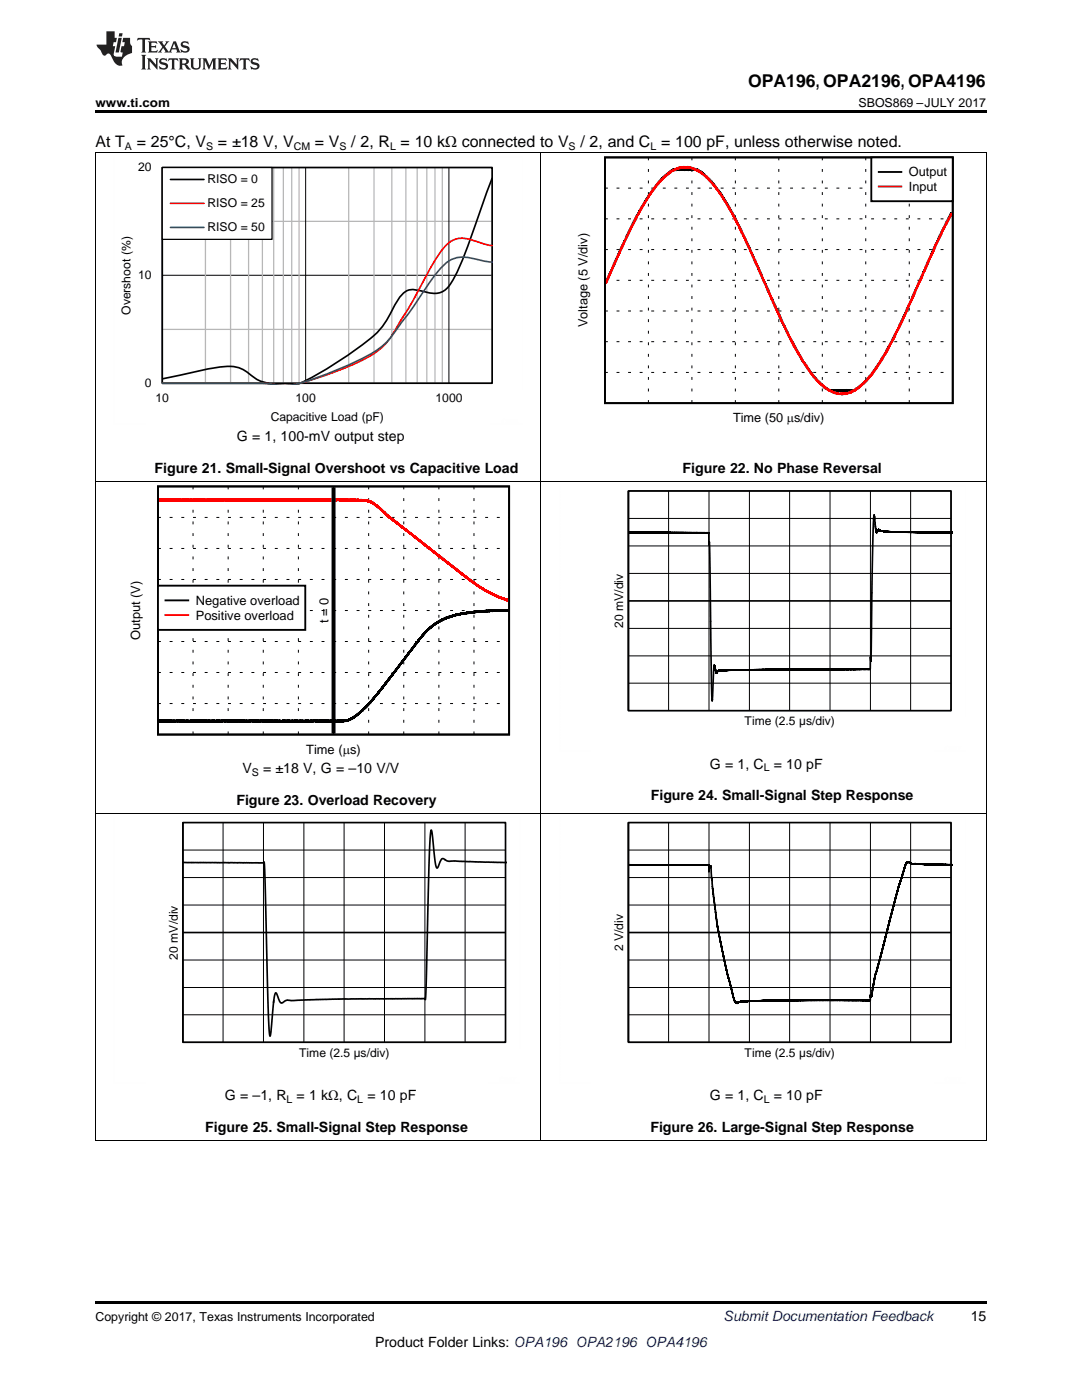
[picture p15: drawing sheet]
<svg xmlns="http://www.w3.org/2000/svg" width="216mm" height="279mm" viewBox="0 0 216 279" stroke-linecap="round" stroke-linejoin="round" font-family="sans-serif">
<defs><g id="words">
<text font-size="3.5" x="149.3" y="17.3">OPA196, OPA2196, OPA4196</text>
<g font-size="3.2">
<text x="19" y="29.3">At T</text>
<text x="27.3" y="29.3">= 25°C, V</text>
<text x="43.5" y="29.3">= ±18 V, V</text>
<text x="62.8" y="29.3">= V</text>
<text x="70.1" y="29.3">/ 2, R = 10 kΩ connected to V</text>
<text x="115.8" y="29.3">/ 2, and C = 100 pF, unless otherwise noted.</text>
</g>
<g font-size="2.8">
<text x="47.3" y="88.1">G = 1, 100-mV output step</text>
<text x="30.8" y="94.4">Figure 21. Small-Signal Overshoot vs Capacitive Load</text>
<text x="136.2" y="94.4">Figure 22. No Phase Reversal</text>
<text x="48.4" y="154.3">V</text>
<text x="52.5" y="154.3">= ±18 V, G = –10 V/V</text>
<text x="141.6" y="153.4">G = 1, C</text>
<text x="154.4" y="153.4">= 10 pF</text>
<text x="47.2" y="160.6">Figure 23. Overload Recovery</text>
<text x="129.9" y="159.7">Figure 24. Small-Signal Step Response</text>
<text x="44.9" y="219.6">G = –1, R</text>
<text x="59.2" y="219.6">= 1 kΩ, C</text>
<text x="73.3" y="219.6">= 10 pF</text>
<text x="141.6" y="219.6">G = 1, C</text>
<text x="154.4" y="219.6">= 10 pF</text>
<text x="41" y="225.9">Figure 25. Small-Signal Step Response</text>
<text x="129.8" y="225.9">Figure 26. Large-Signal Step Response</text>
<text x="193.7" y="263.6">15</text>
<text x="74.9" y="268.9">Product Folder Links: OPA196 OPA2196 OPA4196</text>
</g>
<text font-size="2.8" fill="#0000c8" x="144.4" y="263.6">Submit Documentation Feedback</text>
<g font-size="2.6">
<text x="39.1" y="120.7">Negative overload</text>
<text x="39.1" y="123.6">Positive overload</text>
<text x="65.6" y="124.4" transform="rotate(-90 65.6 124.4)">t = 0</text>
<text x="28" y="127.7" transform="rotate(-90 28 127.7)">Output (V)</text>
<text x="61.1" y="150.4">Time (Ps)</text>
</g>
<g font-size="2.5">
<text x="19" y="21.4">www.ti.com</text>
<text x="171.3" y="21.4">SBOS869 –JULY 2017</text>
<text x="181.3" y="35.2">Output</text>
<text x="181.3" y="38.1">Input</text>
<text x="117.2" y="65.3" transform="rotate(-90 117.2 65.3)">Voltage (5 V/div)</text>
<text x="146.3" y="84.3">Time (50 Ps/div)</text>
<text x="19" y="263.6">Copyright © 2017, Texas Instruments Incorporated</text>
</g>
<g font-size="2.4">
<text x="27.6" y="34.2">20</text>
<text x="41.4" y="36.6">RISO = 0</text>
<text x="41.4" y="41.4">RISO = 25</text>
<text x="41.4" y="46.2">RISO = 50</text>
<text x="27.6" y="55.8">10</text>
<text x="26" y="62.8" transform="rotate(-90 26 62.8)">Overshoot (%)</text>
<text x="28.9" y="77.3">0</text>
<text x="31" y="80.2">10</text>
<text x="59" y="80.2">100</text>
<text x="86.9" y="80.2">1000</text>
<text x="54" y="84.1">Capacitive Load (pF)</text>
<text x="124.4" y="125.3" transform="rotate(-90 124.4 125.3)">20 mV/div</text>
<text x="148.6" y="144.7">Time (2.5 µs/div)</text>
<text x="35.5" y="191.5" transform="rotate(-90 35.5 191.5)">20 mV/div</text>
<text x="124.4" y="189.8" transform="rotate(-90 124.4 189.8)">2 V/div</text>
<text x="59.7" y="210.9">Time (2.5 µs/div)</text>
<text x="148.6" y="210.9">Time (2.5 µs/div)</text>
</g>
<g font-size="2.1">
<text x="24.9" y="29.9">A</text>
<text x="41.1" y="29.9">S</text>
<text x="58.6" y="29.9">CM</text>
<text x="67.7" y="29.9">S</text>
<text x="77.8" y="29.9">L</text>
<text x="113.5" y="29.9">S</text>
<text x="129.8" y="29.9">L</text>
<text x="50.2" y="154.8">S</text>
<text x="152.4" y="154">L</text>
<text x="57.2" y="220.1">L</text>
<text x="71.3" y="220.1">L</text>
<text x="152.4" y="220.1">L</text>
</g>
</g></defs>
<path d="M19 259.7h177.8v.5h-177.8z" fill="#000"/>
<g fill="none" stroke="#000" stroke-width=".2">
<path d="M19.1 96.2v131.5M107.9 96.2v131.5M196.8 96.2v131.5M19 162.3h177.8M36.5 164.2h64.4v43.8h-64.4M36.5 175.1h64.4M36.5 169.6h64.4M44.5 164.2v43.8M52.6 164.2v43.8M60.6 164.2v43.8M68.7 164.2v43.8M76.7 164.2v43.8"/>
<path d="M84.8 164.2v43.8M92.8 164.2v43.8M125.4 164.2h64.4v43.8h-64.4M125.4 175.1h64.4M125.4 169.6h64.4M133.4 164.2v43.8M141.5 164.2v43.8M149.5 164.2v43.8M157.6 164.2v43.8M165.6 164.2v43.8M173.7 164.2v43.8M181.7 164.2v43.8"/>
<path d="M36.5 197.1h64.4M36.5 191.6h64.4M36.5 180.6h64.4M125.4 197.1h64.4M125.4 191.6h64.4M125.4 180.6h64.4M36.5 202.5h64.4M125.4 202.5h64.4M19 227.6h177.8"/>
</g>
<g fill="none" stroke="#000" stroke-width=".33">
<path d="M36.4 172.1l15.9 .1h.3l.1-.2 .2 4.4 .6 25 .2 4.2 .2 1.2 .7-7.2M36.5 164.2h64.4v43.8h-64.4zM36.5 164.2v43.8M88.8 171.6l.8 .3 1.1-.1 10.5 .3M88.8 171.6l-.3-.2h-.3l-.7 1.4a.27 .27 0 0 1-.1 .3 .27 .27 0 0 1-.3 0l-.3-1.3-.7-6.1-.2 1.2-.3 4.3-.7 28.3-.2-.2-18.3 .1-7.8 .3-1.2-.1-1.2 .6-.4-.4-.5-1.3a.24 .24 0 0 0-.2-.3 .24 .24 0 0 0-.3 .3l-.2 1.6M125.3 172.6h7M125.4 164.2h64.4v43.8h-64.4zM125.4 164.2v43.8M133.2 172.6h-.9M133.2 172.6h8.2l.1 1.4 .1-.8 .3-.3 .7 7.8 .6 4.2 .6 3 1.3 6.4 1.3 5 .5 .9h.2l.2-.2M180.5 173.2l-1.2 3.9-4.7 17.5-.6 3.9-.3 .5v-.4v1h-3.9M190.1 172.6l-7.9-.1-1-.5-.4 .3-.3 .9"/>
<path d="M36.5 186.1h64.4M125.4 186.1h64.4M169.8 199.6l-15.8 .1-5 .1-1.7 .2"/>
</g>
<path d="M22.7 163.1v53.1M35.2 163.1h68.6M103.8 163.1v46.1M111.6 163.1v53.1M124.1 163.1h68.6M192.7 163.1v46.1M22.7 216.1h6.3M97.5 216.1h6.3M111.6 216.1h6.3M186.4 216.1h6.3" fill="none" stroke="#fefefe" stroke-width=".2" stroke-dasharray=".4 .1" stroke-linecap="butt"/>
<path d="M25.5 96.9h76.3v54.1h-76.3z" fill-rule="evenodd" fill="#fff"/>
<path d="M31.5 97.1h70.1v49.5h-70.1zM101.4 121.8l-.1 .1v-.1l-.1 .1-.2-.1-.1 .1v-.2l-.1 .2-.1-.2-.1 .2-.1-.1v.1l-.1-.2-.2 .2v-.2l-.1 .2-.1-.1v.1l-.1-.1-.2 .1v-.1l-.1 .1-.2-.1v.1l-.1-.1-.2 .2-.1-.2-.2 .2-.1-.2v.2l-.1-.2-.2 .1-.1-.1-.1 .2v-.2l-.1 .2-.3-.2v.2l-.1-.1-.1 .1-.1-.1-.1 .1-.1-.1v.1v-.1v.1l-.2-.1-.1 .1-.1-.1-.1 .2-.1-.2-.1 .2v-.2l-.2 .2-.1-.2-.2 .2v-.2v.2l-.1-.2v.2v-.2v.2l-.2-.1v.1l-.2-.1v.1l-.1-.1-.1 .1v-.1l-.1 .1v-.1l-.1 .1v-.1l-.1 .2v-.2v.2v-.2l-.2 .2-.1-.2v.2v-.1l-.2 .1v-.1v.2l-.1-.2-.2 .1v-.1v.1v-.1l-.1 .1-.1-.1v.2l-.1-.2-.1 .2-.2-.1v.1l-.1-.1-.2 .2-.1-.2v.2l-.2-.1v.1l-.1-.1v.1l-.1-.1v.1l-.1-.1-.2 .2v-.2v.2l-.1-.2-.1 .2-.1-.2-.1 .3v-.2l-.2 .2v-.2l-.1 .2v-.1l-.1 .1v-.1v.1l-.1-.1v.1l-.1-.1-.1 .2-.1-.1-.2 .1v-.1l-.2 .2v-.1l-.5 .2v-.1l-.1 .2-.1-.2-.1 .2-.2-.1v.2v-.2l-.1 .2v-.2v.2l-.1-.1-.1 .2-.1-.2v.2l-.2-.1v.2l-.1-.1-.1 .1v-.1l-.1 .2-.1-.1-.1 .2v-.2l-.1 .2-.1-.1v.1v-.1l-.2 .2v-.1l-.1 .2-.1-.1-.1 .2-.1-.1-.1 .2-.1-.1v.2l-.1-.1v.1l-.1-.1-.3 .3v-.1l-.1 .2-.1-.1v.2l-.1-.1-.1 .2-.1-.1-.1 .2v-.1l-.1 .2-.1-.1v.2l-.1-.1-.1 .2-.1-.1-.3 .5-.1-.2-.8 .9v-.1l-.1 .2v-.1l-.1 .2v-.1l-.7 .9v-.1v.2v-.2l-1.6 2.1v-.1v.2v-.2l-5.2 7v-.2l-.5 .8v-.1l-1.2 1.7v-.2l-1 1.3v-.1l-.1 .3v-.2l-.8 1.1v-.1l-.1 .2v-.2l-.1 .4-.1-.1v.2v-.2l-.3 .5-.1-.1v.2l-.1-.1v.2l-.1-.1v.2l-.1-.1-1.1 1.1v-.1l-.1 .1-.2 .4-.1-.2v.2v-.1l-.6 .6-.1-.2-.2 .3v-.1v.2l-.1-.2v.2l-.2-.1-.1 .2v-.1l-.1 .2v-.1l-.1 .1-.1-.1v.2l-.2-.1v.2l-.1-.1-.1 .2v-.2l-.2 .2-.1-.1v.1v-.1v.1l-.1-.1-.1 .1-.1-.1v.2l-.1-.2-.1 .2-.1-.2v.2l-.1-.2-.1 .2v-.2v.2v-.2l-.2 .2-.2-.2-.1 .2v-.2l-.1 .1-.1-.1v.2v-.2l-.2 .2v-.2l-.1 .2v-.2l-.1 .2-.1-.2v.2l-.1-.2v.1h-.1v.1l-.1-.1v.1v-.1v.1v-.1v.1l-.1-.2-.2 .2v-.2v.2l-.1-.2-.1 .2-.1-.2v.2l-.1-.2-.1 .2v-.2l-.1 .2v-.2l-.2 .2v-.2l-.1 .2v-.2l-.2 .2-.1-.2v.2l-.1-.2-.1 .2v-.2l-.2 .2v-.2v.2l-.1-.2-.1 .1v-.1v.1l-.1-.1-.1 .2v-.2v.2v-.2v.2l-.1-.2-.1 .2v-.2l-.1 .2v-.2v.2v-.2l-.1 .2v-.2v.2l-.1-.2v.1l-.1-.1v.2l-.1-.2-.1 .2-.1-.2v.2l-.2-.2-.1 .2v-.2l-.2 .2v-.2l-.2 .2v-.2l-.1 .2v-.2l-.2 .2-.1-.2v.2v-.2v.2l-.1-.2-.1 .2v-.2l-.1 .2-.1-.2v.2v-.2v.2l-.1-.2-.1 .2-.2-.2-.1 .1v-.1l-.1 .1v-.1v.2l-.1-.2-.1 .2v-.2l-.1 .1v-.1l-.2 .2v-.2l-.1 .2-.2-.2v.2l-.1-.2-.1 .2v-.2v.1l-.1-.1v.2l-.1-.2v.2l-.1-.2v.2l-.1-.2-.1 .1v-.1l-.1 .2-.1-.2-.1 .2-.1-.2v.2l-.1-.2v.2l-.1-.2-.1 .2v-.2v.1l-.3-.1v.2l-.1-.2v.2l-.1-.2-.1 .2-.2-.2-.1 .2v-.2l-.2 .2-.1-.2v.2l-.2-.2v.2v-.2l-.1 .2-.1-.2v.2v-.2l-.1 .2-.1-.2v.2v-.2l-.1 .2-.1-.2-.1 .2-.1-.2-.1 .2v-.2l-.1 .1v-.1v.1l-.1-.1v.2v-.2l-.1 .2-.1-.2-.1 .2v-.2l-.1 .2-.1-.2-.2 .2v-.2l-.2 .2v-.2v.2l-.1-.2-.1 .2-.1-.2-.1 .2v-.2l-.1 .2v-.2l-.2 .2v-.2v.2l-.1-.2-.1 .2-.1-.2v.2l-.1-.2-.2 .2v-.2v.2v-.2l-.1 .2-.1-.2-.1 .2-.1-.2-.1 .2v-.2l-.1 .1-.1-.1-.1 .1v-.1v.2v-.2l-.1 .2v-.2l-.1 .2v-.2v.2v-.2l-.2 .1v-.1v.1l-.1-.1v.2l-.1-.2-.1 .2v-.2v.2l-.1-.2-.1 .2-.1-.2v.2v-.2l-.1 .2-.1-.2-.1 .2-.2-.2-.2 .2-.1-.2-.1 .2v-.2l-.1 .2v-.2l-.2 .2v-.2l-.1 .2-.1-.2-.1 .2v-.2l-.1 .2-.2-.2v.2v-.2l-.1 .2v-.2v.2l-.2-.2-.1 .2v-.2l-.1 .2v-.2l-.1 .1-.2-.1v.2v-.2l-.1 .2v-.2v.1v-.1l-.2 .1v-.1l-.1 .2v-.2v.2l-.2-.2v.2l-.1-.2v.2l-.2-.2v.2v-.2l-.2 .2-.1-.2-.2 .2-.1-.2v.2v-.2l-.1 .2v-.2l-.1 .2v-.2v.2v-.2l-.1 .1v-.1v.2l-.1-.2-.1 .1-.1-.1-.1 .2v-.2l-.1 .2-.2-.2-.2 .2v-.2v.2l-.1-.2v.2v-.2v.1l-.2-.1v.2l-.1-.2-.1 .2v-.2l-.1 .2-.1-.2-.1 .2-.1-.2-.1 .2-.1-.2-.1 .2v-.2v.2l-.1-.2-.1 .2v-.2v.2v-.2v.2l-.1-.2v.2l-.2-.2-.1 .2v-.2v.2l-.1-.2-.1 .2v-.2v.2v-.2l-.2 .1v-.1l-.1 .2-.1-.2-.1 .2v-.2l-.1 .2v-.2l-.2 .1v-.1l-.1 .2v-.2l-.1 .2v-.2l-.2 .2-.1-.2v.2v-.2v.2l-.2-.2v.2l-.1-.2v.2l-.1-.2-.1 .2-.2-.2v.2v-.2l-.1 .2v-.2l-.2 .2-.1-.2-.1 .2-.1-.2v.2v-.2l-.1 .2-.2-.2v.2l-.1-.2-.1 .2v-.2l-.1 .2-.2-.2-.1 .2-.1-.2v.2l-.1-.2-.1 .2v-.2v.2l-.1-.2v.2l-.1-.2-.1 .1v-.1l-.1 .2-.1-.2v.2l-.2-.2v.2l-.1-.2-.1 .2-.1-.2v.2l-.2-.2-.1 .2-.1-.2-.2 .2v-.2v.2l-.2-.2v.2v-.2v.2l-.1-.2-.1 .2-.1-.2-.1 .2-.1-.2v.2l-.1-.2v.2l-.2-.2v.2l-.1-.2v.2v-.2l-.2 .2-.1-.2v.2v-.2v.2l-.2-.2v.2v-.2v.2l-.1-.2v.2l-.2-.2v.2l-.1-.2v.2v-.2l-.2 .2-.2-.2v.2v-.2v.2l-.2-.2-.1 .2v-.2l-.1 .2-.1-.2-.1 .2v-.2l-.2 .2-.1-.2v.2v-.2l-.1 .2-.1-.2-.1 .2-.1-.2-.1 .2v-.2l-.1 .2-.1-.2v.2l-.1-.2v.2l-.1-.2v.2v-.2v.1l-.2-.1-.1 .2-.1-.2v.2l-.1-.2-.1 .1-.1-.1-.1 .2v-.2l-.1 .2v-.2l-.2 .2-.1-.2-.1 .2v-.2l-.2 .2-.1-.2v.2l-.1-.2v.2v-.2l-.1 .2-.1-.2-.1 .2v-.2l-.1 .1-.1-.1v.2l-.1-.2v.2l-.1-.2-.1 .2v-.2l-.2 .2-.1-.2v.2l-.1-.2-.1 .2-.1-.2-.1 .2-.1-.2-.1 .2v-.2l-.1 .2-.1-.2v.2l-.1-.2v.2l-.1-.2v.2l-.1-.2-.1 .2-.1-.1" fill="none" stroke="#000" stroke-width=".37"/>
<g fill="none" stroke="#000" stroke-width=".2">
<path d="M38.5 97.1v.6M38.5 99.4v.6M45.5 97.1v.6M45.5 99.4v.6M52.5 97.1v.6M52.5 99.4v.6M59.5 97.1v.6M59.5 99.4v.6M66.6 97.1v.6M66.6 99.4v.6M73.6 97.1v.6M73.6 99.4v.6"/>
<path d="M80.6 97.1v.6M80.6 99.4v.6M87.6 97.1v.6M87.6 99.4v.6M94.6 97.1v.6M94.6 99.4v.6M31.5 115.6h.6M31.5 109.5h.6M31.5 103.3h.6M33.8 115.6h.6M33.8 109.5h.6M33.8 103.3h.6"/>
<path d="M36.2 115.6h.6M36.2 109.5h.6M36.2 103.3h.6M38.5 115.6h.6M38.5 109.5h.6M38.5 103.3h.6M38.5 101.7v.6M38.5 104.1v.5M38.5 106.4v.6M38.5 108.7v.6M38.5 111.1v.5M38.5 113.4v.6"/>
<path d="M38.5 115.7v.6M38.5 118v.6M40.8 115.6h.6M40.8 109.5h.6M40.8 103.3h.6M43.2 115.6h.6M43.2 109.5h.6M43.2 103.3h.6M45.5 115.6h.6M45.5 109.5h.6M45.5 103.3h.6M45.5 101.7v.6"/>
<path d="M45.5 104.1v.5M45.5 106.4v.6M45.5 108.7v.6M45.5 111.1v.5M45.5 113.4v.6M45.5 115.7v.6M45.5 118v.6M47.8 115.6h.6M47.8 109.5h.6M47.8 103.3h.6M50.2 115.6h.6M50.2 109.5h.6"/>
<path d="M50.2 103.3h.6M52.5 115.6h.6M52.5 109.5h.6M52.5 103.3h.6M52.5 101.7v.6M52.5 104.1v.5M52.5 106.4v.6M52.5 108.7v.6M52.5 111.1v.5M52.5 113.4v.6M52.5 115.7v.6M52.5 118v.6"/>
<path d="M54.8 115.6h.6M54.8 109.5h.6M54.8 103.3h.6M57.2 115.6h.6M57.2 109.5h.6M57.2 103.3h.6M59.5 115.6h.6M59.5 109.5h.6M59.5 103.3h.6M59.5 101.7v.6M59.5 104.1v.5M59.5 106.4v.6"/>
<path d="M59.5 108.7v.6M59.5 111.1v.5M59.5 113.4v.6M59.5 115.7v.6M59.5 118v.6M61.8 115.6h.6M61.8 109.5h.6M61.8 103.3h.6M64.2 115.6h.5M64.2 109.5h.5M64.2 103.3h.5M66.5 115.6h.6"/>
<path d="M66.5 109.5h.6M66.5 103.3h.6M66.6 101.7v.6M66.6 104.1v.5M66.6 106.4v.6M66.6 108.7v.6M66.6 111.1v.5M66.6 113.4v.6M66.6 115.7v.6M66.6 118v.6M68.8 115.6h.6M68.8 109.5h.6"/>
<path d="M68.8 103.3h.6M71.2 115.6h.5M71.2 109.5h.5M71.2 103.3h.5M73.5 115.6h.6M73.5 109.5h.6M73.5 103.3h.6M73.6 101.7v.6M73.6 104.1v.5M73.6 106.4v.6M73.6 108.7v.6M73.6 111.1v.5"/>
<path d="M73.6 113.4v.6M73.6 115.7v.6M73.6 118v.6M75.8 115.6h.6M75.8 109.5h.6M75.8 103.3h.6M78.1 115.6h.6M78.1 109.5h.6M78.1 103.3h.6M80.5 115.6h.6M80.5 109.5h.6M80.5 103.3h.6"/>
<path d="M80.6 101.7v.6M80.6 104.1v.5M80.6 106.4v.6M80.6 108.7v.6M80.6 111.1v.5M80.6 113.4v.6M80.6 115.7v.6M80.6 118v.6M82.8 115.6h.6M82.8 109.5h.6M82.8 103.3h.6M85.1 115.6h.6"/>
<path d="M85.1 109.5h.6M85.1 103.3h.6M87.5 115.6h.6M87.5 109.5h.6M87.5 103.3h.6M87.6 101.7v.6M87.6 104.1v.5M87.6 106.4v.6M87.6 108.7v.6M87.6 111.1v.5M87.6 113.4v.6M87.6 115.7v.6"/>
<path d="M87.6 118v.6M89.8 115.6h.6M89.8 109.5h.6M89.8 103.3h.6M92.1 115.6h.6M92.1 109.5h.6M92.1 103.3h.6M94.5 115.6h.6M94.5 109.5h.6M94.5 103.3h.6M94.6 101.7v.6M94.6 104.1v.5"/>
<path d="M94.6 106.4v.6M94.6 108.7v.6M94.6 111.1v.5M94.6 113.4v.6M94.6 115.7v.6M94.6 118v.6M96.8 115.6h.6M96.8 109.5h.6M96.8 103.3h.6M99.1 115.6h.6M99.1 109.5h.6M99.1 103.3h.6"/>
<path d="M101.5 115.6h.1M101.5 109.5h.1M101.5 103.3h.1M31.5 134.2h.6M31.5 128h.6M31.5 121.8h.6M33.8 134.2h.6M33.8 128h.6M33.8 121.8h.6M36.2 134.2h.6M36.2 128h.6M36.2 121.8h.6"/>
<path d="M38.5 134.2h.6M38.5 128h.6M38.5 121.8h.6M38.5 120.4v.5M38.5 122.7v.6M38.5 125v.6M38.5 127.4v.5M38.5 129.7v.6M38.5 132v.6M38.5 134.3v.6M38.5 136.7v.5M38.5 139v.6"/>
<path d="M40.8 134.2h.6M40.8 128h.6M40.8 121.8h.6M43.2 134.2h.6M43.2 128h.6M43.2 121.8h.6M45.5 134.2h.6M45.5 128h.6M45.5 121.8h.6M45.5 120.4v.5M45.5 122.7v.6M45.5 125v.6"/>
<path d="M45.5 127.4v.5M45.5 129.7v.6M45.5 132v.6M45.5 134.3v.6M45.5 136.7v.5M45.5 139v.6M47.8 134.2h.6M47.8 128h.6M47.8 121.8h.6M50.2 134.2h.6M50.2 128h.6M50.2 121.8h.6"/>
<path d="M52.5 134.2h.6M52.5 128h.6M52.5 121.8h.6M52.5 120.4v.5M52.5 122.7v.6M52.5 125v.6M52.5 127.4v.5M52.5 129.7v.6M52.5 132v.6M52.5 134.3v.6M52.5 136.7v.5M52.5 139v.6"/>
<path d="M54.8 134.2h.6M54.8 128h.6M54.8 121.8h.6M57.2 134.2h.6M57.2 128h.6M57.2 121.8h.6M59.5 134.2h.6M59.5 128h.6M59.5 121.8h.6M59.5 120.4v.5M59.5 122.7v.6M59.5 125v.6"/>
<path d="M59.5 127.4v.5M59.5 129.7v.6M59.5 132v.6M59.5 134.3v.6M59.5 136.7v.5M59.5 139v.6M61.8 134.2h.6M61.8 128h.6M61.8 121.8h.6M64.2 134.2h.5M64.2 128h.5M64.2 121.8h.5"/>
<path d="M66.5 134.2h.6M66.5 128h.6M66.5 121.8h.6M66.6 120.4v.5M66.6 122.7v.6M66.6 125v.6M66.6 127.4v.5M66.6 129.7v.6M66.6 132v.6M66.6 134.3v.6M66.6 136.7v.5M66.6 139v.6"/>
<path d="M68.8 134.2h.6M68.8 128h.6M68.8 121.8h.6M71.2 134.2h.5M71.2 128h.5M71.2 121.8h.5M73.5 134.2h.6M73.5 128h.6M73.5 121.8h.6M73.6 120.4v.5M73.6 122.7v.6M73.6 125v.6"/>
<path d="M73.6 127.4v.5M73.6 129.7v.6M73.6 132v.6M73.6 134.3v.6M73.6 136.7v.5M73.6 139v.6M75.8 134.2h.6M75.8 128h.6M75.8 121.8h.6M78.1 134.2h.6M78.1 128h.6M78.1 121.8h.6"/>
<path d="M80.5 134.2h.6M80.5 128h.6M80.5 121.8h.6M80.6 120.4v.5M80.6 122.7v.6M80.6 125v.6M80.6 127.4v.5M80.6 129.7v.6M80.6 132v.6M80.6 134.3v.6M80.6 136.7v.5M80.6 139v.6"/>
<path d="M82.8 134.2h.6M82.8 128h.6M82.8 121.8h.6M85.1 134.2h.6M85.1 128h.6M85.1 121.8h.6M87.5 134.2h.6M87.5 128h.6M87.5 121.8h.6M87.6 120.4v.5M87.6 122.7v.6M87.6 125v.6"/>
<path d="M87.6 127.4v.5M87.6 129.7v.6M87.6 132v.6M87.6 134.3v.6M87.6 136.7v.5M87.6 139v.6M89.8 134.2h.6M89.8 128h.6M89.8 121.8h.6M92.1 134.2h.6M92.1 128h.6M92.1 121.8h.6"/>
<path d="M94.5 134.2h.6M94.5 128h.6M94.5 121.8h.6M94.6 120.4v.5M94.6 122.7v.6M94.6 125v.6M94.6 127.4v.5M94.6 129.7v.6M94.6 132v.6M94.6 134.3v.6M94.6 136.7v.5M94.6 139v.6"/>
<path d="M96.8 134.2h.6M96.8 128h.6M96.8 121.8h.6M99.1 134.2h.6M99.1 128h.6M99.1 121.8h.6M101.5 134.2h.1M101.5 128h.1M101.5 121.8h.1M31.5 140.4h.6M33.8 140.4h.6M36.2 140.4h.6"/>
<path d="M38.5 140.4h.6M38.5 141.3v.6M38.5 143.7v.5M38.5 146v.6M40.8 140.4h.6M43.2 140.4h.6M45.5 140.4h.6M45.5 141.3v.6M45.5 143.7v.5M45.5 146v.6M47.8 140.4h.6M50.2 140.4h.6"/>
<path d="M52.5 140.4h.6M52.5 141.3v.6M52.5 143.7v.5M52.5 146v.6M54.8 140.4h.6M57.2 140.4h.6M59.5 140.4h.6M59.5 141.3v.6M59.5 143.7v.5M59.5 146v.6M61.8 140.4h.6M64.2 140.4h.5"/>
<path d="M66.5 140.4h.6M66.6 141.3v.6M66.6 143.7v.5M66.6 146v.6M68.8 140.4h.6M71.2 140.4h.5M73.5 140.4h.6M73.6 141.3v.6M73.6 143.7v.5M73.6 146v.6M75.8 140.4h.6M78.1 140.4h.6"/>
<path d="M80.5 140.4h.6M80.6 141.3v.6M80.6 143.7v.5M80.6 146v.6M82.8 140.4h.6M85.1 140.4h.6M87.5 140.4h.6M87.6 141.3v.6M87.6 143.7v.5M87.6 146v.6M89.8 140.4h.6M92.1 140.4h.6"/>
<path d="M94.5 140.4h.6M94.6 141.3v.6M94.6 143.7v.5M94.6 146v.6M96.8 140.4h.6M99.1 140.4h.6M101.5 140.4h.1"/>
</g>
<path d="M31.7 99.8l.1 .1v-.2l.1 .2 .1-.2v.2v-.2l.1 .2 .1-.2v.2v-.2l.3 .2v-.2l.1 .2 .1-.2v.2l.1-.2 .1 .2 .2-.2v.2v-.2l.2 .2v-.2l.1 .2v-.2v.2l.1-.2 .1 .2v-.2v.2l.1-.2v.2l.2-.2v.1l.1-.1v.2v-.2v.2v-.2l.1 .2 .1-.2v.2v-.2l.2 .2 .1-.2v.2l.1-.2v.2v-.2l.1 .2 .2-.2v.2l.2-.2v.2v-.2v.2v-.2v.2l.1-.2 .1 .2 .1-.2v.2v-.2v.2l.1-.2v.2l.1-.2 .2 .2v-.2l.1 .2 .1-.2v.2v-.2v.2l.1-.2v.2l.2-.2v.2v-.2v.2v-.2l.1 .2 .2-.2v.2l.1-.2 .1 .2 .1-.2v.2l.1-.2v.2v-.2l.1 .2 .1-.2 .1 .2 .1-.2 .1 .2v-.2v.2l.1-.2v.2v-.2l.2 .2 .2-.2v.2v-.2l.1 .2 .1-.2v.2l.1-.2v.2v-.2l.1 .2v-.2l.1 .2v-.2l.1 .2 .1-.2v.2l.1-.2v.2l.1-.2 .1 .2 .1-.2v.2l.1-.2 .1 .2v-.2v.1l.2-.1v.2v-.2l.2 .2v-.2l.1 .2v-.2v.2l.1-.2 .1 .2v-.2l.1 .2 .2-.2 .1 .2 .1-.2v.2v-.2v.2l.1-.2v.2l.1-.2 .2 .2v-.2l.1 .2v-.2v.2l.2-.2v.2l.1-.3 .1 .3v-.2v.2l.1-.2 .1 .2v-.2l.1 .2 .1-.2v.2l.1-.2v.2v-.2l.1 .2 .1-.2v.2v-.2v.2v-.2l.1 .2v-.2l.1 .2 .1-.2 .1 .2v-.2l.1 .2 .1-.2v.2l.1-.2v.1l.1-.1 .1 .2v-.2l.1 .2 .1-.2v.2l.1-.2v.2v-.2l.1 .2v-.2l.1 .2 .1-.3 .2 .3v-.2v.2l.1-.2 .1 .2v-.2l.1 .2 .1-.2 .2 .2 .1-.2v.2l.1-.2v.2v-.2l.1 .2v-.2l.1 .1v-.1l.1 .1v-.1l.1 .2v-.2v.1v-.1l.1 .2 .1-.2 .1 .2v-.2l.1 .2 .1-.2v.2l.1-.2 .1 .2v-.2v.2l.1-.2 .1 .2 .1-.2v.2v-.2v.2l.1-.2 .1 .2v-.2l.2 .2 .1-.2 .1 .2v-.2l.2 .2v-.2l.1 .2 .1-.2v.2l.1-.2v.2v-.2l.1 .2v-.2v.2l.1-.2 .1 .2v-.2l.2 .2 .1-.2 .1 .2v-.2v.2v-.2l.1 .2 .1-.2v.2v-.2l.2 .2v-.2l.2 .2v-.2v.2l.1-.2v.2l.1-.2 .1 .2 .1-.2v.2v-.2v.2l.1-.2 .1 .2v-.2v.2l.1-.2 .1 .2 .2-.2v.2l.1-.2 .1 .2v-.2l.1 .2 .1-.2v.2v-.2l.2 .2 .1-.2v.2v-.2l.2 .2 .1-.2v.2l.1-.3v.3l.1-.2v.2v-.2l.1 .2 .1-.2 .1 .2 .1-.2 .2 .2v-.2v.2l.1-.2v.1l.2-.1v.2v-.2l.1 .2v-.2l.1 .2 .1-.2v.1l.1-.1 .1 .1v-.1l.1 .2v-.2l.1 .2v-.2v.2l.1-.2v.2l.1-.2v.2v-.2l.1 .2 .1-.2v.2v-.2l.1 .2v-.2v.2l.1-.2 .1 .2 .1-.2v.2v-.2l.2 .2v-.2v.1l.1-.1v.2l.1-.2v.2l.2-.2v.1l.1-.1 .1 .2v-.2l.1 .2v-.2v.2v-.2l.1 .1 .1-.1 .1 .2 .1-.2v.2v-.2l.2 .2v-.2l.2 .2v-.2l.1 .2 .1-.2 .1 .2 .1-.2v.2v-.2l.1 .2v-.2v.2v-.2l.1 .2v-.2v.1l.1-.1v.2l.1-.2 .1 .2 .1-.2v.2l.1-.2v.2l.1-.2 .1 .2v-.2l.1 .2 .1-.2v.2l.1-.2v.2l.1-.2v.2l.1-.2v.1v-.1l.2 .1v-.1v.2v-.2l.1 .2v-.2l.1 .2 .2-.2v.2v-.2v.2l.2-.2 .1 .2v-.2l.1 .2 .1-.2v.2v-.2l.1 .2 .1-.2v.2l.1-.2 .2 .1v-.1v.1v-.1v.2l.1-.2 .1 .1v-.2v.2l.1-.1 .1 .1v-.1l.1 .2v-.2l.2 .2v-.2l.1 .2v-.2v.2l.1-.2v.2l.1-.3 .1 .3 .1-.2v.2v-.2l.1 .2v-.2v.2v-.2l.1 .2v-.2l.1 .2 .1-.1v.1v-.2v.2l.1-.2 .1 .2v-.2l.1 .2v-.2v.2v-.2l.2 .2 .2-.2v.2l.2-.2v.2l.2-.2v.2l.1-.2v.2v-.2l.3 .2v-.2v.2l.1-.2 .1 .2v-.2v.2v-.2l.1 .2 .1-.2 .1 .1 .1-.1v.1v-.1l.1 .2v-.2l.1 .2v-.2v.2l.1-.2v.2l.1-.2v.2l.1-.2 .1 .2v-.2l.1 .2 .1-.2v.2l.1-.2v.2v-.2l.1 .2 .1-.2v.2v-.2v.2v-.2v.2l.1-.2 .1 .2v-.2l.2 .2v-.2l.1 .2v-.2l.1 .2v-.2l.1 .2v-.2v.2l.1-.2 .1 .1v-.1v.2l.1-.2v.2v-.2l.1 .1v-.1v.2l.1-.2 .1 .2 .1-.2v.2l.2-.2 .1 .2v-.2v.2l.1-.2 .1 .2v-.2v.2l.1-.2v.2l.2-.2v.2l.1-.2v.2v-.2v.1l.1-.1 .1 .1v-.1v.2v-.2l.2 .2v-.2l.2 .2 .1-.2v.1l.2-.1 .1 .2v-.2v.2l.1-.2 .1 .2v-.2v.2l.1-.2 .1 .2v-.2v.2l.2-.2v.1v-.1v.2v-.2l.1 .2v-.2l.1 .2v-.2v.2l.1-.2v.2v-.2l.1 .2 .2-.2 .1 .1v-.1l.1 .1 .1-.1v.2l.1-.2 .1 .1v-.1v.2l.2-.2v.2v-.2v.1l.2-.1v.2v-.2l.1 .2 .1-.2v.2l.1-.2 .2 .2 .1-.2v.2l.1-.2v.2l.1-.2v.2v-.2v.2l.1-.2 .1 .1v-.1v.2l.1-.2v.2l.2-.2v.2v-.2l.2 .2v-.2v.2v-.2v.2l.1-.2v.2v-.2l.1 .2 .1-.2 .1 .2v-.2v.2l.1-.2v.2v-.2v.2l.2-.2 .2 .2 .1-.2 .1 .2 .1-.2 .1 .2 .1-.2v.2v-.2l.1 .2 .1-.2v.2v-.2v.2l.2-.2v.2v-.2l.2 .2v-.2v.2l.1-.2 .1 .2v-.2l.1 .2v-.1l.1 .1 .1-.1 .1 .1 .1-.1v.2v-.2l.2 .1v-.2v.3l.1-.2 .1 .2 .1-.2v.2l.1-.2v.2v-.1l.2 .1v-.1l.1 .2 .1-.2v.2l.1-.2v.2l.1-.1v.1l.1-.1v.2v-.2l.1 .2 .1-.1 .1 .2v-.2v.2v-.2l.1 .3v-.2l.2 .2v-.1l.1 .3v-.2l.2 .3 .1-.1v.2l.1-.2v.3v-.2l.5 .5v-.1l.1 .2 .1-.1v.2v-.2l.1 .2v-.1l.1 .2v-.2l.1 .4v-.2l.2 .4 .1-.2 .8 1v-.2l.1 .3v-.1l.2 .2v-.1v.2v-.1l.3 .3 .1-.1v.2v-.1l.1 .2v-.1l.2 .2v-.1l.1 .2v-.1v.2l.2-.1v.2l.1-.2 .1 .3 .1-.2v.3v-.2v.2l.1-.1 .1 .2v-.1v.1l.1-.1v.2v-.1l.1 .2v-.1l.1 .2 .1-.1 .5 .6 .1-.2v.2l.1-.1 .1 .3v-.2l.2 .4 .1-.2v.3v-.2l.2 .2 .1-.1 .1 .3 .1-.1 .2 .4 .1-.1 .1 .2v-.2l.4 .5v-.2l.2 .4 .1-.1 .1 .2 .1-.1v.2v-.1l.1 .1v-.1v.2l.1-.1v.2v-.1l.2 .2v-.2l.2 .4 .1-.1 .1 .3 .1-.1 .1 .1v-.1l.3 .4v-.2v.2l.1-.1 .1 .3v-.1l.3 .3v-.2l.1 .3v-.2v.2l.1-.1 .4 .5 .1-.1v.2l.1-.1 .3 .4v-.2l.1 .3v-.2v.2v-.1l.7 .6v-.2l.1 .3 .1-.1 .2 .3v-.1l.2 .3 .1-.1v.2l.1-.1 .1 .2v-.2v.2v-.1l.1 .2v-.1l.1 .2v-.2l.5 .5v-.1l.4 .5 .1-.1v.2v-.2l.3 .4v-.1l.1 .2 .1-.1 .3 .3v-.1l.2 .3v-.1v.2l.1-.2v.2v-.1l.1 .2v-.1v.2l.1-.2 .1 .3 .1-.1v.2v-.2l.3 .4v-.2l.1 .2 .1-.1v.2l.1-.1v.2v-.1l.2 .3 .1-.1 .2 .3v-.1l.3 .3v-.1l.1 .2v-.2l.1 .3v-.1l.4 .4 .1-.2v.3v-.2l.1 .2h.1l.1 .2 .1-.1 .3 .5 .1-.2 .3 .4v-.1l.4 .5v-.2l.6 .6v-.1l.1 .2v-.2v.2l.1-.1 .1 .3v-.2l.3 .4v-.2l.2 .3v-.2l.1 .3 .1-.1 .3 .4 .1-.2 .1 .3v-.1l.3 .3 .1-.1v.2l.1-.2 .2 .4 .1-.2 .1 .3 .1-.1 .3 .3v-.1l.1 .2v-.2v.2l.1-.1 .1 .2 .1-.1 .1 .2v-.1l.2 .2 .1-.1 .2 .3v-.2l.3 .4v-.2v.2v-.2l.1 .2v-.1l.2 .2v-.1v.2l.1-.2 .2 .3 .1-.1 .2 .2v-.1l.1 .1v-.1l.1 .2v-.1l.1 .1 .1-.1v.2l.2-.1v.2l.1-.2v.2l.1-.1 .1 .2 .1-.1 .1 .2v-.1l.1 .1 .1-.1v.2v-.2v.2v-.1l.2 .1v-.1l.2 .2 .1-.1v.2v-.2l.2 .2v-.2l.1 .3 .1-.2 .1 .2v-.2v.2v-.1l.1 .2v-.2l.1 .2v-.1l.1 .1v-.1l.1 .2v-.2v.1v-.1l.1 .1" fill="none" stroke="#f00" stroke-width=".37"/>
<path d="M66.6 97.3v49.1" fill="none" stroke="#000" stroke-width=".79" stroke-linecap="butt"/>
<path d="M31.5 116.9h29.4v8.8h-29.4z" fill-rule="evenodd" fill="#fff"/>
<path d="M31.5 116.9h29.4v8.8h-29.4zM33 119.8h4.6" fill="none" stroke="#000" stroke-width=".37"/>
<path d="M33 122.7h4.6" fill="none" stroke="#f00" stroke-width=".37"/>
<g fill="none" stroke="#000" stroke-width=".2">
<path d="M19.1 30.5v65.7M61 33.4v43.1M89.6 33.4v43.1M98.2 33.4h-65.8v43.1h65.8M107.9 30.5v65.7M196.8 30.5v65.7M32.4 54.9h65.8M19 96.1h177.8M125.4 98h64.4v43.8h-64.4M133.4 98v43.8M141.5 98v43.8M149.5 98v43.8"/>
<path d="M157.6 98v43.8M165.6 98v43.8M173.7 98v43.8M181.7 98v43.8M125.4 114.4h64.4M125.4 109h64.4M125.4 103.5h64.4M125.4 136.3h64.4M125.4 130.9h64.4M125.4 125.4h64.4"/>
</g>
<g fill="none" stroke="#000" stroke-width=".33">
<path d="M32.4 33.4h65.8v43.1h-65.8zM98.2 35.6l-2.3 6.2a88.4 88.4 0 0 1-5.7 14.4 3.8 3.8 0 0 1-4.6 2.2l-.9-.2a6.8 6.8 0 0 0-3.1-.3 6.7 6.7 0 0 0-3.2 3.7 16.8 16.8 0 0 1-6.8 7.7 63.9 63.9 0 0 1-12.6 7.5M32.4 75.6l3.6-.7a53.4 53.4 0 0 1 10-1.8 6.8 6.8 0 0 1 4.4 2.1 10.8 10.8 0 0 0 4 1.6M125.4 98h64.4v43.8h-64.4zM125.4 98v43.8M125.3 106.3h.1M125.3 106.3h9.8M125.4 119.9h64.4M135.5 106.3h-.4M135.5 106.3h5.9l.1 1.9M141.5 108.1l.1 1.2 .2 14.7M174 118.3l-.2 12.1v1.6l-.1-.9-.1 2.5h-5.7"/>
<path d="M177.7 106.1l-1.9-.1-.5-.3-.4 .6-.5-3.4-.2 3-.2 12.4M177.7 106.1l1.9 .1M179.6 106.2h3.3M182.9 106.2l7.2 .1M141.8 124l.3 15.8 .4-7 .4 1.4 .3-.2M147.7 133.7l-4.3 .1-.2 .2M150.8 133.7h-3.1M151.5 133.7h-.7M156.7 133.6l-5.2 .1M165.3 133.6h-8.6M167.9 133.6h-2.6"/>
</g>
<path d="M111.6 96.9v53.1M124.1 96.9h68.6M192.7 96.9v46.1M111.6 150h6.3M186.4 150h6.3" fill="none" stroke="#fefefe" stroke-width=".2" stroke-dasharray=".4 .1" stroke-linecap="butt"/>
<g fill="none" stroke="#b7b7b7" stroke-width=".25">
<path d="M41 33.4v43.1M46 33.4v43.1M49.6 33.4v43.1M52.4 33.4v43.1M54.6 33.4v43.1M56.5 33.4v43.1M58.2 33.4v43.1M59.7 33.4v43.1M69.6 33.4v43.1M74.6 33.4v43.1M78.2 33.4v43.1M81 33.4v43.1"/>
<path d="M83.2 33.4v43.1M85.2 33.4v43.1M86.8 33.4v43.1M88.3 33.4v43.1M98.2 33.4v43.1M32.4 44.2h65.8M32.4 65.7h65.8"/>
</g>
<path d="M98.2 49l-1.7-.3-1.7-.6a4.9 4.9 0 0 0-6.6 1.7 136.2 136.2 0 0 0-6.6 11.7l-1.3 1.9a20.4 20.4 0 0 1-4.7 6.5 45.8 45.8 0 0 1-12.7 5.7l-4.4 1.2M32.4 76.5h20l2.6 .3" fill="none" stroke="#f00" stroke-width=".33"/>
<path d="M98.2 52.3l-3.4-.6a6.1 6.1 0 0 0-7.4 2.5l-6.4 9.1a39.7 39.7 0 0 1-4.6 5.7 47.1 47.1 0 0 1-12.3 6.1l-3.4 1.1-2.1 .6M32.4 76.5h20l2.5 .3" fill="none" stroke="#295c75" stroke-width=".33"/>
<path d="M32.4 33.4h21.9v14.4h-21.9z" fill-rule="evenodd" fill="#fff"/>
<path d="M32.4 33.4h21.9v14.4h-21.9z" fill="none" stroke="#000" stroke-width=".25"/>
<path d="M34 35.8h6.7" fill="none" stroke="#000" stroke-width=".33"/>
<path d="M34 40.6h6.7" fill="none" stroke="#f00" stroke-width=".33"/>
<path d="M34 45.4h6.7" fill="none" stroke="#295c75" stroke-width=".33"/>
<path d="M22.7 31.3v53.4M35.3 31.3h69M104.3 31.3v46.4M22.7 84.7h6.4M97.9 84.7h6.4" fill="none" stroke="#fefefe" stroke-width=".2" stroke-dasharray=".4 .1" stroke-linecap="butt"/>
<path d="M114.8 31.2h75.5v53.6h-75.5z" fill-rule="evenodd" fill="#fff"/>
<path d="M120.7 31.4h69.4v49.1h-69.4zM189.9 42.5l-.1 .1v-.1l-.1 .5-.1-.2-.2 .8-.2-.2v.5v-.1l-.2 .5-.1-.2v.5h-.2v-.1l-.2 .7h-.1v.5l-.2-.2v.5l-.1-.1v.2l-.1-.2v.4l-.1-.1-.1 .6-.1-.2-.1 .5-.1-.2-.1 .6-.1-.2v.5l-.1-.2-.1 .6v-.2l-.1 .2v-.1v.4h-.2l-.1 .5v-.3l-.1 .6-.1-.2-.1 .6-.1-.2v.6v-.2l-.2 .1-.1 .5-.1-.2-.2 1-.1-.2-.2 .9-.1-.1-.1 .5-.1-.1v.5l-.2-.1v.5l-.2-.1v.5l-.1-.2-.3 .9-.1-.1-.2 .9-.1-.1-.1 .6-.1-.1v.5l-.1-.2-.1 .1v.5v-.2l-.1 .1v-.1l-.3 .9-.1-.1v.5l-.2-.1v.5l-.1-.1-.1 .5v.1l-.1-.2-.3 1-.1-.2v.5l-.1-.2-.1 .5h-.1l-.1 .5-.1-.2v.5h-.2v.5l-.1-.2-.3 .9-.1-.2-.2 1-.1-.2v.6l-.1-.2-.1 .2v-.2v.6l-.2-.3v.6l-.1-.1-.2 .8h-.2v.4l-.1-.1-.1 .2v-.2l-.2 .9-.1-.2-.1 .5v-.1l-.1 .4-.1 .1-.1-.1v.4l-.1-.1v.2v-.2l-.1 .5v-.2l-.4 .9-.1-.2-.2 .8v-.1l-.1 .2v-.2l-.1 .4-.1-.1v.5l-.1-.2-.1 .5-.1-.2v.5l-.2-.2v.5l-.2-.1v.4l-.1-.1-.1 .5v-.3l-.2 .6-.1-.2v.4l-.1-.1-.1 .5-.1-.2-.1 .4v-.2l-.1 .3v-.3l-.2 .8-.2-.1v.3h-.1l-.3 .6v-.2l-.1 .2v-.1v.4l-.1-.3-.1 .5-.1-.2v.4l-.2-.1v.4h-.1l-.1-.1-.1 .4v-.2l-.1 .5-.1-.3-.2 .7v-.2v.1l-.2-.1-.1 .4-.1-.2v.3l-.1-.1-.1 .4v-.2l-.1 .3-.1-.1v.1h-.1v.2l-.1-.1-.1 .3-.1-.1-.2 .5v-.3l-.2 .4-.1-.1-.2 .2v-.1l-.3 .5-.1-.2v.3l-.1-.1-.1 .2-.1-.2v.4l-.2-.2v.3l-.1-.2-.1 .3-.1-.2-.1 .3v-.1h-.1l-.1 .2v-.2l-.1 .2-.1-.1-.1 .2-.1-.2-.1 .2-.1-.2-.1 .2v-.3l-.2 .3v-.2l-.3 .2-.2-.2v.2l-.1-.3-.1 .3v-.2l-.1 .2v-.2l-.1 .2-.1-.2v.2l-.1-.2-.1 .1v-.1l-.1 .2v-.2l-.2 .2-.1-.2v.1l-.2-.1-.1 .1v-.1l-.1 .2-.1-.2-.1 .2-.2-.2v.2l-.1-.2-.1 .2v-.2l-.1 .1-.1-.1-.1 .1-.1-.1v.2l-.1-.2-.1 .2v-.2l-.1 .2v-.2l-.3 .1v-.1l-.1 .2v-.2l-.3 .1v-.2v.1v-.1l-.2 .1-.1-.2-.1 .1v-.2l-.1 .1-.2-.3v.1v-.2l-.1 .2-.1-.2v.2l-.1-.4v.3l-.1-.4v.2l-.1-.2v.2v-.3h-.2v.1l-.1-.4-.1 .2v-.2l-.1 .1-.1-.2v.2l-.1-.3v.2l-.2-.5-.2 .1v-.3l-.2 .1-.1-.3v.2v-.4l-.2 .1-.1-.3-.1 .2v-.4l-.1 .2-.1-.4-.1 .2-.1-.4-.1 .1-.2-.6-.1 .2-.1-.4-.1 .1v-.4l-.2 .2-.1-.4v.1l-.3-.7-.1 .2-.1-.4-.1 .2v-.4h-.2v-.3l-.1 .2-.2-.7-.2 .1v-.5l-.1 .1-.1-.4-.1 .2-.2-.7-.2 .1v-.5l-.1 .2-.1-.5-.1 .2-.2-.8-.2 .1v-.5l-.1 .3-.1-.6-.1 .2v-.5l-.1 .2-.1-.5v.1l-.1-.2v.2l-.1-.5-.1 .3-.1-.6v.2l-.1-.2v.2l-.1-.5v.2l-.7-1.7-.1 .2v-.5v.2l-.1-.2v.1l-.1-.5-.1 .2-.2-.9-.1 .1-.1-.1v.1l-.1-.8-.1 .1v-.2l-.1 .1v-.5l-.1 .2v-.2l-.1 .2v-.5l-.1 .1-.3-.9-.1 .1-.1-.5-.1 .2v-.6l-.2 .1-.2-.8-.1 .1v-.6v.2l-.1-.1-.1 .1-.2-.9-.1 .1v-.5l-.2 .2v-.5h-.1l-.1-.5-.1 .2-.1-.6-.1 .2v-.6l-.2 .1v-.5l-.1 .2-.2-.9-.2 .1v-.6l-.2 .2-.2-.9-.1 .1-.2-.9-.1 .1-.1-.2v.2v-.6l-.1 .3-.1-.5v-.1l-.1 .1-.1-.5-.1 .1-.1-.5-.1 .2v-.6l-.1 .2-.3-1-.1 .2v-.5l-.2 .1v-.5v.1l-.1-.2v.2l-.1-.5-.1 .1v-.5v.1l-.1-.2v.2l-.1-.5v.2l-.1-.2-.1 .1v-.4l-.1 .1v-.2v.2l-.1-.5-.1 .1v-.5l-.2 .1-.1-.5v.1l-.1-.4h-.1l-.1-.4-.1 .1v-.4h-.1l-.1-.4-.1 .1-.1-.5-.1 .1-.2-.8-.2 .1v-.4l-.1 .1-.1-.5-.1 .1-.2-.8-.1 .1-.2-.7-.2 .1-.2-.8v.2l-.2-.5v.1l-.1-.1v-.3l-.2 .1-.2-.7-.1 .1-.2-.7-.1 .1-.3-.6-.1-.1v.1l-.1-.4-.1 .1v-.4l-.2 .1-.2-.6v.1l-.1-.1v.1l-.1-.4v.2l-.1-.2v.1v-.4v.2l-.1-.2-.1 .2v-.4l-.1 .1-.1-.4-.1 .2-.2-.5-.2 .1v-.4l-.1 .1-.1-.4-.1 .3-.1-.5-.1 .2v-.4v.2v-.2l-.2 .2v-.4l-.1 .2-.1-.4-.1 .1v-.2v.2l-.1-.3v.2l-.1-.4-.1 .2-.3-.5v.2l-.2-.4-.1 .1v-.2l-.3-.1-.1-.3-.1 .2-.1-.3v.2l-.3-.5-.1 .2-.1-.4-.1 .2-.1-.2v.1l-.3-.3-.1 .1-.1-.3v.2l-.2-.2-.1 .1-.1-.1-.1 .2v-.2l-.2 .1v-.2l-.1 .2-.1-.2v.3l-.2-.3v.3v-.2l-.1 .1-.1-.1v.2l-.1-.3-.2 .2v-.1l-.2 .1v-.2l-.1 .3v-.3l-.1 .2-.1-.1v.1v-.2l-.2 .2v-.1l-.2 .1-.1-.1v.2l-.2-.3v.2v-.2l-.1 .2-.1-.2v.2l-.3-.1-.1 .2v-.3l-.2 .3v-.3l-.1 .2-.1-.1v.1v-.2l-.1 .2v-.2l-.1 .2-.2-.1v.2l-.2-.2-.1 .2v-.2v.2l-.1-.3-.2 .3-.1-.2-.1 .3v-.2l-.3 .4v-.3l-.2 .4v-.1l-.2 .3v-.2l-.1 .2v-.1v.2l-.2-.1-.1 .2v-.1l-.1 .3-.1-.2-.1 .3-.1-.1-.2 .4-.1-.1-.1 .2h-.1l-.1 .3v-.3l-.1 .5-.1-.2-.3 .6-.1-.2-.1 .4v-.2v.2l-.1-.2-.1 .4v-.2l-.1 .4-.1-.1-.1 .3-.1-.2v.4l-.2-.1v.4l-.2-.2v.4l-.1-.2-.1 .4-.1-.1v.3l-.2-.1v.4l-.1-.1-.1 .4v-.2l-.1 .2v-.2l-.1 .4v.1l-.1-.2-.2 .7-.1-.2-.1 .4v-.1l-.1 .1v-.1l-.1 .4-.1-.1-.4 1.1-.1-.2v.4l-.1-.2-.1 .2v-.1v.4l-.1 .1-.1-.2-.2 .7-.1-.2v.2v-.1v.4l-.2-.1-.3 .8v-.2l-.1 .5-.1-.1-.2 .8-.2-.2v.5l-.1-.1-.1 .4-.1-.1v.5l-.2-.1-.2 .9-.1-.2v.5l-.1-.2v.2l-.1-.1-.2 .8-.1-.1v.1v-.2l-.1 .6-.1-.1v.4l-.1-.1-.2 .5v-.1l-.3 .8h-.1v.5l-.1-.2-.1 .5-.1-.1-.3 .9-.1-.2v.6l-.1-.2v.2l-.1-.2v.6l-.1-.2-.4 1.3-.1-.1-.1 .6-.1-.3-.1 .6v-.1l-.8 1.7v-.2l-.1 .6-.1-.2v.6l-.1-.2-.1 .5-.1-.1v.2v-.1l-.1 .4-.1-.1v.2" fill="none" stroke="#000" stroke-width=".37"/>
<g fill="none" stroke="#000" stroke-width=".2">
<path d="M120.7 37.5h.6M123 37.5h.6M125.3 37.5h.6M127.6 37.5h.6M129.4 31.4v.6M129.4 33.7v.6M129.4 36v.6M129.4 38.3v.6M129.9 37.5h.6M132.3 37.5h.5M134.6 37.5h.5M136.9 37.5h.6"/>
<path d="M138.1 31.4v.6M138.1 33.7v.6M138.1 36v.6M138.1 38.3v.6M139.2 37.5h.6M141.5 37.5h.6M143.8 37.5h.6M146.1 37.5h.6M146.7 31.4v.6M146.7 33.7v.6M146.7 36v.6M146.7 38.3v.6"/>
<path d="M148.4 37.5h.6M150.7 37.5h.6M153 37.5h.6M155.4 37.5h.5M155.4 31.4v.6M155.4 33.7v.6M155.4 36v.6M155.4 38.3v.6M157.7 37.5h.5M160 37.5h.5M162.3 37.5h.6M164.1 31.4v.6"/>
<path d="M164.1 33.7v.6M164.1 36v.6M164.1 38.3v.6M164.6 37.5h.6M166.9 37.5h.6M169.2 37.5h.6M171.5 37.5h.6M172.7 31.4v.6M172.7 33.7v.6M172.7 36v.6M172.7 38.3v.6M173.8 37.5h.6"/>
<path d="M176.1 37.5h.6M178.4 37.5h.6M180.8 37.5h.5M181.4 31.4v.6M181.4 33.7v.6M181.4 36v.6M181.4 38.3v.6M183.1 37.5h.5M185.4 37.5h.5M187.7 37.5h.6M190 37.5h.1M120.7 55.9h.6"/>
<path d="M120.7 49.8h.6M120.7 43.7h.6M123 55.9h.6M123 49.8h.6M123 43.7h.6M125.3 55.9h.6M125.3 49.8h.6M125.3 43.7h.6M127.6 55.9h.6M127.6 49.8h.6M127.6 43.7h.6M129.4 40.6v.6"/>
<path d="M129.4 42.9v.6M129.4 45.3v.5M129.4 47.6v.5M129.4 49.9v.5M129.4 52.2v.5M129.4 54.5v.6M129.4 56.8v.6M129.4 59.1v.6M129.9 55.9h.6M129.9 49.8h.6M129.9 43.7h.6M132.3 55.9h.5"/>
<path d="M132.3 49.8h.5M132.3 43.7h.5M134.6 55.9h.5M134.6 49.8h.5M134.6 43.7h.5M136.9 55.9h.6M136.9 49.8h.6M136.9 43.7h.6M138.1 40.6v.6M138.1 42.9v.6M138.1 45.3v.5M138.1 47.6v.5"/>
<path d="M138.1 49.9v.5M138.1 52.2v.5M138.1 54.5v.6M138.1 56.8v.6M138.1 59.1v.6M139.2 55.9h.6M139.2 49.8h.6M139.2 43.7h.6M141.5 55.9h.6M141.5 49.8h.6M141.5 43.7h.6M143.8 55.9h.6"/>
<path d="M143.8 49.8h.6M143.8 43.7h.6M146.1 55.9h.6M146.1 49.8h.6M146.1 43.7h.6M146.7 40.6v.6M146.7 42.9v.6M146.7 45.3v.5M146.7 47.6v.5M146.7 49.9v.5M146.7 52.2v.5M146.7 54.5v.6"/>
<path d="M146.7 56.8v.6M146.7 59.1v.6M148.4 55.9h.6M148.4 49.8h.6M148.4 43.7h.6M150.7 55.9h.6M150.7 49.8h.6M150.7 43.7h.6M153 55.9h.6M153 49.8h.6M153 43.7h.6M155.4 55.9h.5"/>
<path d="M155.4 49.8h.5M155.4 43.7h.5M155.4 40.6v.6M155.4 42.9v.6M155.4 45.3v.5M155.4 47.6v.5M155.4 49.9v.5M155.4 52.2v.5M155.4 54.5v.6M155.4 56.8v.6M155.4 59.1v.6M157.7 55.9h.5"/>
<path d="M157.7 49.8h.5M157.7 43.7h.5M160 55.9h.5M160 49.8h.5M160 43.7h.5M162.3 55.9h.6M162.3 49.8h.6M162.3 43.7h.6M164.1 40.6v.6M164.1 42.9v.6M164.1 45.3v.5M164.1 47.6v.5"/>
<path d="M164.1 49.9v.5M164.1 52.2v.5M164.1 54.5v.6M164.1 56.8v.6M164.1 59.1v.6M164.6 55.9h.6M164.6 49.8h.6M164.6 43.7h.6M166.9 55.9h.6M166.9 49.8h.6M166.9 43.7h.6M169.2 55.9h.6"/>
<path d="M169.2 49.8h.6M169.2 43.7h.6M171.5 55.9h.6M171.5 49.8h.6M171.5 43.7h.6M172.7 40.6v.6M172.7 42.9v.6M172.7 45.3v.5M172.7 47.6v.5M172.7 49.9v.5M172.7 52.2v.5M172.7 54.5v.6"/>
<path d="M172.7 56.8v.6M172.7 59.1v.6M173.8 55.9h.6M173.8 49.8h.6M173.8 43.7h.6M176.1 55.9h.6M176.1 49.8h.6M176.1 43.7h.6M178.4 55.9h.6M178.4 49.8h.6M178.4 43.7h.6M180.8 55.9h.5"/>
<path d="M180.8 49.8h.5M180.8 43.7h.5M181.4 40.6v.6M181.4 42.9v.6M181.4 45.3v.5M181.4 47.6v.5M181.4 49.9v.5M181.4 52.2v.5M181.4 54.5v.6M181.4 56.8v.6M181.4 59.1v.6M183.1 55.9h.5"/>
<path d="M183.1 49.8h.5M183.1 43.7h.5M185.4 55.9h.5M185.4 49.8h.5M185.4 43.7h.5M187.7 55.9h.6M187.7 49.8h.6M187.7 43.7h.6M190 55.9h.1M190 49.8h.1M190 43.7h.1M120.7 74.3h.6"/>
<path d="M120.7 68.2h.6M120.7 62.1h.6M123 74.3h.6M123 68.2h.6M123 62.1h.6M125.3 74.3h.6M125.3 68.2h.6M125.3 62.1h.6M127.6 74.3h.6M127.6 68.2h.6M127.6 62.1h.6M129.4 61.4v.6"/>
<path d="M129.4 63.7v.6M129.4 66v.6M129.4 68.3v.6M129.4 70.6v.6M129.4 72.9v.6M129.4 75.2v.6M129.4 77.5v.6M129.4 79.8v.6M129.9 74.3h.6M129.9 68.2h.6M129.9 62.1h.6M132.3 74.3h.5"/>
<path d="M132.3 68.2h.5M132.3 62.1h.5M134.6 74.3h.5M134.6 68.2h.5M134.6 62.1h.5M136.9 74.3h.6M136.9 68.2h.6M136.9 62.1h.6M138.1 61.4v.6M138.1 63.7v.6M138.1 66v.6M138.1 68.3v.6"/>
<path d="M138.1 70.6v.6M138.1 72.9v.6M138.1 75.2v.6M138.1 77.5v.6M138.1 79.8v.6M139.2 74.3h.6M139.2 68.2h.6M139.2 62.1h.6M141.5 74.3h.6M141.5 68.2h.6M141.5 62.1h.6M143.8 74.3h.6"/>
<path d="M143.8 68.2h.6M143.8 62.1h.6M146.1 74.3h.6M146.1 68.2h.6M146.1 62.1h.6M146.7 61.4v.6M146.7 63.7v.6M146.7 66v.6M146.7 68.3v.6M146.7 70.6v.6M146.7 72.9v.6M146.7 75.2v.6"/>
<path d="M146.7 77.5v.6M146.7 79.8v.6M148.4 74.3h.6M148.4 68.2h.6M148.4 62.1h.6M150.7 74.3h.6M150.7 68.2h.6M150.7 62.1h.6M153 74.3h.6M153 68.2h.6M153 62.1h.6M155.4 74.3h.5"/>
<path d="M155.4 68.2h.5M155.4 62.1h.5M155.4 61.4v.6M155.4 63.7v.6M155.4 66v.6M155.4 68.3v.6M155.4 70.6v.6M155.4 72.9v.6M155.4 75.2v.6M155.4 77.5v.6M155.4 79.8v.6M157.7 74.3h.5"/>
<path d="M157.7 68.2h.5M157.7 62.1h.5M160 74.3h.5M160 68.2h.5M160 62.1h.5M162.3 74.3h.6M162.3 68.2h.6M162.3 62.1h.6M164.1 61.4v.6M164.1 63.7v.6M164.1 66v.6M164.1 68.3v.6"/>
<path d="M164.1 70.6v.6M164.1 72.9v.6M164.1 75.2v.6M164.1 77.5v.6M164.1 79.8v.6M164.6 74.3h.6M164.6 68.2h.6M164.6 62.1h.6M166.9 74.3h.6M166.9 68.2h.6M166.9 62.1h.6M169.2 74.3h.6"/>
<path d="M169.2 68.2h.6M169.2 62.1h.6M171.5 74.3h.6M171.5 68.2h.6M171.5 62.1h.6M172.7 61.4v.6M172.7 63.7v.6M172.7 66v.6M172.7 68.3v.6M172.7 70.6v.6M172.7 72.9v.6M172.7 75.2v.6"/>
<path d="M172.7 77.5v.6M172.7 79.8v.6M173.8 74.3h.6M173.8 68.2h.6M173.8 62.1h.6M176.1 74.3h.6M176.1 68.2h.6M176.1 62.1h.6M178.4 74.3h.6M178.4 68.2h.6M178.4 62.1h.6M180.8 74.3h.5"/>
<path d="M180.8 68.2h.5M180.8 62.1h.5M181.4 61.4v.6M181.4 63.7v.6M181.4 66v.6M181.4 68.3v.6M181.4 70.6v.6M181.4 72.9v.6M181.4 75.2v.6M181.4 77.5v.6M181.4 79.8v.6M183.1 74.3h.5"/>
<path d="M183.1 68.2h.5M183.1 62.1h.5M185.4 74.3h.5M185.4 68.2h.5M185.4 62.1h.5M187.7 74.3h.6M187.7 68.2h.6M187.7 62.1h.6M190 74.3h.1M190 68.2h.1M190 62.1h.1"/>
</g>
<path d="M189.9 42.6v.1v-.1l-.1 .2v-.1l-.1 .4-.1-.1v.4l-.2-.1v.5l-.2-.2v.5l-.1-.1-.1 .4-.1-.2v.5l-.2-.1-.2 .8-.1-.1v.4l-.2-.1v.5l-.2-.1-.2 .8-.1-.1-.1 .5v-.2l-.1 .1v.4v-.1l-.2 .1v.4l-.1-.1-.1 .5-.1-.1-.2 .8-.2-.1v.5v-.2l-.2 .7-.1-.2v.5v-.2l-.1 .2-.1-.2v.5h-.2v.5l-.1-.2-.1 .5-.1-.1v.6l-.2-.2v.5l-.1-.2-.1 .6-.1-.2-.2 1-.2-.2v.6l-.1-.3-.1 .7v-.2l-.1 .5-.1-.1-.1 .1v.4l-.1-.1-.1 .5h-.1l-.1 .5v-.2v.1l-.1-.1v.5l-.1-.2-.4 1.4-.1-.1-.1 .2v-.2v.4l-.1 .1v-.1h-.1v.5l-.1-.1-.1 .5-.1-.1v.5l-.2-.1v.5l-.2-.2-.2 1-.1-.1-.2 .8-.2-.1v.4l-.1-.1v.2v-.2l-.3 1-.1-.2v.6l-.1-.2-.1 .5h-.1v.4h-.2l-.1 .5-.1-.2v.5l-.1-.1-.1 .5-.1-.1v.4l-.2-.1v.5l-.2-.2v.5l-.1-.1-.3 .9-.1-.2v.5l-.2-.1-.2 .9-.1-.2v.5l-.2-.1v.4v-.1l-.1 .1-.1-.1-.2 .8-.1-.1-.1 .4-.1-.1v.5l-.1-.2-.1 .5-.1-.2v.4h-.2v.1v.3l-.2-.1-.2 .8-.1-.2-.1 .4-.1-.1v.4l-.1-.1-.1 .4-.1-.2-.1 .5-.1-.2v.5l-.2-.2v.2v-.2l-.2 .7-.1-.2-.1 .4-.1-.1v.4l-.2-.1-.2 .6-.1-.1-.3 .7-.1-.2v.4l-.1-.1-.1 .3-.1-.1v.3h-.2v.2l-.2-.1v.4l-.2-.2v.4l-.1-.2v.3l-.1-.1-.2 .4v-.2l-.1 .4-.1-.1-.2 .2v-.1v.3l-.2-.2v.4l-.1-.2-.1 .3-.1-.1-.1 .2-.1-.1v.3l-.2-.1v.3l-.2-.2v.4l-.1-.2v.2l-.1-.1v.1h-.1v.2l-.1-.2-.2 .3v-.2l-.1 .3-.1-.1-.1 .3-.1-.2-.1 .2v-.1l-.2 .2v-.2l-.2 .4-.1-.2v.2l-.1-.2v.3l-.2-.2v.2l-.1-.1v.2l-.1-.2-.3 .3-.2-.2v.2l-.2-.1v.2l-.1-.2-.2 .2-.1-.2v.2l-.1-.2-.1 .2v-.2v.2v-.2l-.1 .3-.1-.3-.1 .2-.1-.2-.3 .2v-.2l-.1 .1-.1-.1-.2 .1-.1-.2v.2l-.2-.3-.2 .2v-.2v.1l-.1-.1v.1l-.1-.2v.2l-.2-.3-.1 .2v-.2l-.2 .1-.1-.3v.2l-.2-.3v.2l-.1-.3-.1 .2-.1-.2-.1 .1v-.2l-.2 .1v-.3l-.1 .2v-.3l-.2 .1v-.2l-.1 .1-.3-.4-.1 .1v-.3l-.2 .2v-.4l-.1 .2-.1-.2-.1 .1v-.4l-.1 .2-.1-.3-.2 .2-.2-.6-.1 .2v-.3l-.2 .1v-.3l-.2 .1v-.3v.1l-.2-.3h-.1l-.1-.3-.1 .1-.1-.4-.1 .3-.2-.7-.1 .2-.1-.4-.1 .1v-.4l-.1 .2-.2-.8-.1 .2-.2-.4-.1 .2v-.4l-.2 .1v-.3h-.1l-.1-.3-.1 .1-.2-.7-.1 .1-.1-.4-.1 .1v-.4l-.2 .1v-.4v.2v-.3l-.1 .2h-.1v-.4v.2l-.2-.5-.1 .1-.1-.4-.1 .1v-.4l-.1 .1-.1-.5-.1 .2-.2-.9-.2 .2-.2-.8-.1 .2-.1-.5-.1 .1-.1-.5-.1 .2v-.5v.1l-.1-.2v.2l-.1-.4h-.1l-.2-.8-.2 .1v-.5l-.1 .1-.1-.4-.1 .1-.2-.8-.1 .1-.1-.1v.1v-.5l-.1 .1v-.4l-.1 .1-.1-.2v.2v-.5l-.2 .1v-.5l-.2 .1v-.5l-.1 .1-.3-1-.1 .2v-.5l-.2 .1v-.5l-.1 .1-.1-.4h-.1l-.2-.9-.1 .3-.2-1-.2 .1-.2-.9-.1 .2-.2-1-.2 .1v-.5v.2l-.2-.6-.1 .1v-.5l-.1 .2-.3-1-.1 .1-.1-.4h-.1v-.4l-.2 .1-.2-.6v.2v-.6l-.1 .1-.2-.9-.2 .1v-.4h-.2v-.4l-.1 .2-.3-1-.1 .2v-.5l-.2 .1v-.6l-.1 .2-.1-.5-.1 .1-.2-.9-.2 .1v-.4h-.1l-.2-.8-.2 .1v-.5l-.1 .2-.1-.5h-.1l-.1-.4v.1l-.3-.9-.1 .2-.1-.6-.1 .2-.3-.9-.1 .2v-.5l-.1 .1-.1-.4-.1 .1v-.5l-.1 .3-.1-.5h-.2v-.4l-.1 .1-.2-.8-.2 .2v-.4l-.1 .1v-.2v.1l-.1-.4v.2l-.1-.5-.2 .1-.1-.5-.1 .2v-.4h-.1l-.2-.6-.2 .1-.2-.7-.1 .1-.2-.7-.2 .1v-.4l-.1 .2-.1-.4-.1 .1-.1-.3h-.1v-.3l-.2 .1v-.4l-.1 .2-.1-.4-.1 .1-.2-.6-.2 .1-.2-.5-.1 .1-.1-.4v.2v-.2l-.1 .1v-.3l-.1 .2-.1-.4-.1 .2-.1-.3h-.1l-.1-.3-.1 .2v-.3l-.1 .1-.1-.3-.1 .1-.1-.3-.1 .1v-.3l-.1 .1-.1-.1v.2v-.4l-.1 .2-.1-.3-.1 .1-.3-.4v.1l-.1-.2-.1 .1-.2-.3v.1l-.1-.2-.1 .1v-.2l-.2 .1v-.2l-.1 .1-.1-.2-.1 .1v-.2l-.2 .1v-.2v.1l-.1-.1-.1 .1-.2-.3v.1l-.1-.2-.1 .2-.2-.3-.1 .2-.1-.2v.1l-.1-.1-.1 .1-.1-.2v.1l-.1-.1-.2 .1v-.2l-.1 .2-.1-.1-.1 .1v-.2l-.2 .1v-.1l-.3 .1v-.1v.1l-.1-.1-.1 .2v-.2l-.1 .2-.1-.2-.3 .2-.2-.1v.2v-.2l-.1 .2-.1-.2v.2l-.1-.2v.2l-.1-.1v.1l-.1-.1-.2 .3-.1-.3-.1 .3v-.1l-.1 .1v-.1l-.1 .3v-.3l-.4 .5-.1-.2-.3 .2v-.1v.4l-.1-.2-.1 .3-.1-.2-.1 .3v-.2l-.1 .3-.2-.2-.1 .4v-.2l-.1 .3-.1-.2-.1 .3-.1-.1v.3l-.1-.1-.1 .2-.1-.1-.3 .5v-.2l-.2 .4-.1-.1v.3l-.1-.1-.1 .3-.1-.2v.4l-.2-.2-.2 .5v-.2l-.2 .5-.1-.2-.2 .6-.1-.1-.1 .3v-.1l-.1 .2v-.2l-.1 .4-.1-.1v.3l-.1-.1h-.1v.4l-.1-.2-.1 .4-.1-.1-.1 .5-.1-.2-.2 .7-.1-.2-.1 .4v-.1l-.2 .4h-.1l-.1 .4-.1-.3-.2 .8-.1-.1-.5 1.1v-.3l-.2 .8-.1-.1-.1 .4h-.2v.4l-.1-.2-.1 .6v-.3l-.1 .5v-.1l-.1 .1-.1-.1v.5l-.1-.2-.1 .5-.1-.1-.1 .5-.1-.2-.1 .5-.1-.1v.5l-.1-.1-.1 .4-.1-.1v.5l-.2-.1-.2 .7-.1-.1-.2 .9-.1-.1-.5 1.2v-.1l-.1 .1v-.1v.5l-.2-.1v.5l-.1-.2-.1 .6-.1-.1-.1 .5-.1-.1v.5l-.2-.2v.5l-.1-.1-.1 .5-.1-.1-.4 1.3-.1-.2-.4 1.3h-.1l-.3 .8-.1-.1-.2 .9-.2-.1v.5l-.1-.1-.2 .6" fill="none" stroke="#f00" stroke-width=".37"/>
<path d="M173.9 31.4h16.2v8.8h-16.2z" fill-rule="evenodd" fill="#fff"/>
<path d="M173.9 31.4h16.2v8.8h-16.2zM175.4 34.3h4.5" fill="none" stroke="#000" stroke-width=".37"/>
<path d="M175.4 37.2h4.5" fill="none" stroke="#f00" stroke-width=".37"/>
<path d="M19 30.5h177.8" fill="none" stroke="#000" stroke-width=".2"/>
<path d="M19 22h177.8v.5h-177.8z" fill="#000"/>
<g fill="#231f20">
<path d="M27.5 7.6l-.1 .5 .4-.2h.6v.1v2.1l-.2 .4h1l-.3-.4v-2.1l.1-.1h.5l.5 .2-.2-.5zM29.5 8.3l.2 .3v1.5l-.2 .4h1.8l.2-.6a1.04 1.04 0 0 1-1.3 .2v-.7h.6l.3 .2v-.6l-.3 .2h-.6v-.6l.8-.1 .4 .3-.2-.5zM31.5 8.3l.9 1.1-.9 1.1h.8l-.2-.2 .5-.7 .4 .7-.2 .2h1.5l-.1-.2 .1-.4h.9l.1 .4-.2 .2h1l-.3-.3-.7-1.9h-.5l-.9 2-.8-1 .9-1h-.8l.1 .3-.3 .5-.4-.6 .2-.2zM34.7 8.6l.4 1h-.7zM36.3 8.4a.63 .63 0 0 0-.2 .7 .63 .63 0 0 0 .6 .4l.6 .2 .1 .2a.75 .75 0 0 1-.7 .4 .75 .75 0 0 1-.6-.5l.1 .7 .1-.1a1.11 1.11 0 0 0 1.5-.6 1.13 1.13 0 0 0-1.2-.8l-.1-.4a1.04 1.04 0 0 1 1.2 .2l-.2-.5-.1 .1-.5-.2zM28.2 10.9l.2 .4v2.2l-.2 .4h1l-.3-.4v-2.2l.3-.4zM29.3 11.6l.3 .4v1.5l-.3 .4h.8l-.2-.4v-1.3l1.5 1.7v-1.9l.2-.4h-.7l.2 .4v.9l-1.1-1.3zM32 11.8a.62 .62 0 0 0-.2 .7 .62 .62 0 0 0 .6 .4l.6 .1 .1 .3a.76 .76 0 0 1-.7 .3 .76 .76 0 0 1-.6-.4l.1 .7 .1-.1a1.11 1.11 0 0 0 1.5-.6 1.13 1.13 0 0 0-1.2-.8l-.1-.4a1.04 1.04 0 0 1 1.2 .2l-.2-.6-.1 .1-.5-.1zM33.7 11.6l-.2 .6a.61 .61 0 0 1 .8-.3v1.6l-.2 .4h.9l-.2-.4v-1.6a.63 .63 0 0 1 .8 .3l-.2-.6zM35.6 11.6l.3 .4v1.5l-.3 .4h1l-.2-.2v-.8l.5 .2a.76 .76 0 0 0 1.2 .7l-1-1a.58 .58 0 0 0 .6-.5 .58 .58 0 0 0-.5-.6zM36.4 11.9h.1a.45 .45 0 0 1 .5 .1 .45 .45 0 0 1 .1 .5l-.7 .2zM37.9 11.6l.2 .2a2.17 2.17 0 0 0 .3 1.9 .99 .99 0 0 0 1.6-.6v-1.1l.2-.4h-.7l.2 .2a1.92 1.92 0 0 1-.2 1.8 .6 .6 0 0 1-.9-.5v-1.1l.2-.4zM40.4 11.6l.2 .4v1.5l-.2 .4h.7l-.2-.4v-1.4l.8 1.8 .8-1.8v1.4l-.2 .4h.9l-.2-.4v-1.5l.2-.4h-.8l-.6 1.5-.6-1.5zM43.4 11.6l.2 .4v1.5l-.2 .4h1.8l.2-.6a1.04 1.04 0 0 1-1.3 .1v-.6h.5l.4 .2v-.6l-.4 .2h-.5v-.7h.8l.3 .3-.1-.6zM45.5 11.6l.2 .4v1.5l-.2 .4h.7l-.2-.4v-1.3l1.5 1.7v-1.9l.2-.4h-.7l.2 .4v.9l-1.1-1.3zM47.9 11.6l-.1 .6a.61 .61 0 0 1 .8-.3v1.6l-.3 .4h1l-.3-.4 .1-1.6a.63 .63 0 0 1 .7 .3l-.1-.6zM50.2 11.8a.62 .62 0 0 0-.2 .7 .62 .62 0 0 0 .6 .4l.6 .1 .2 .3a.76 .76 0 0 1-.8 .3 .76 .76 0 0 1-.6-.4l.1 .7 .2-.1a1.11 1.11 0 0 0 1.5-.6 1.13 1.13 0 0 0-1.3-.8l-.1-.4a1.04 1.04 0 0 1 1.2 .2l-.1-.6-.2 .1-.5-.1z"/>
<path d="M21.2 6.3v2.6h-1.9l.1 .4 .7 .9a.91 .91 0 0 0 1 .8 .56 .56 0 0 1 .5-.3 .56 .56 0 0 1 .5 .3l.4 .8a1.53 1.53 0 0 0 1.9 1.2 1.54 1.54 0 0 1 1-2.1l.9-.3v-1.4a1.52 1.52 0 0 1-.3-1.6h-1.4l-.2 .8h.5l-.2 .8h-.4l-.2 1v.2l.4 .1-.2 .8a1.93 1.93 0 0 1-1.6-.3l.3-1.8h-.5l.2-.8h.4l.2-.8h-.4v-1.3zM23.6 7.6l-.6 2.9h.7l.6-2.9zM23.8 6.6l-.1 .7h.6l.2-.7z"/>
</g>
<use href="#words"/>
</svg>
